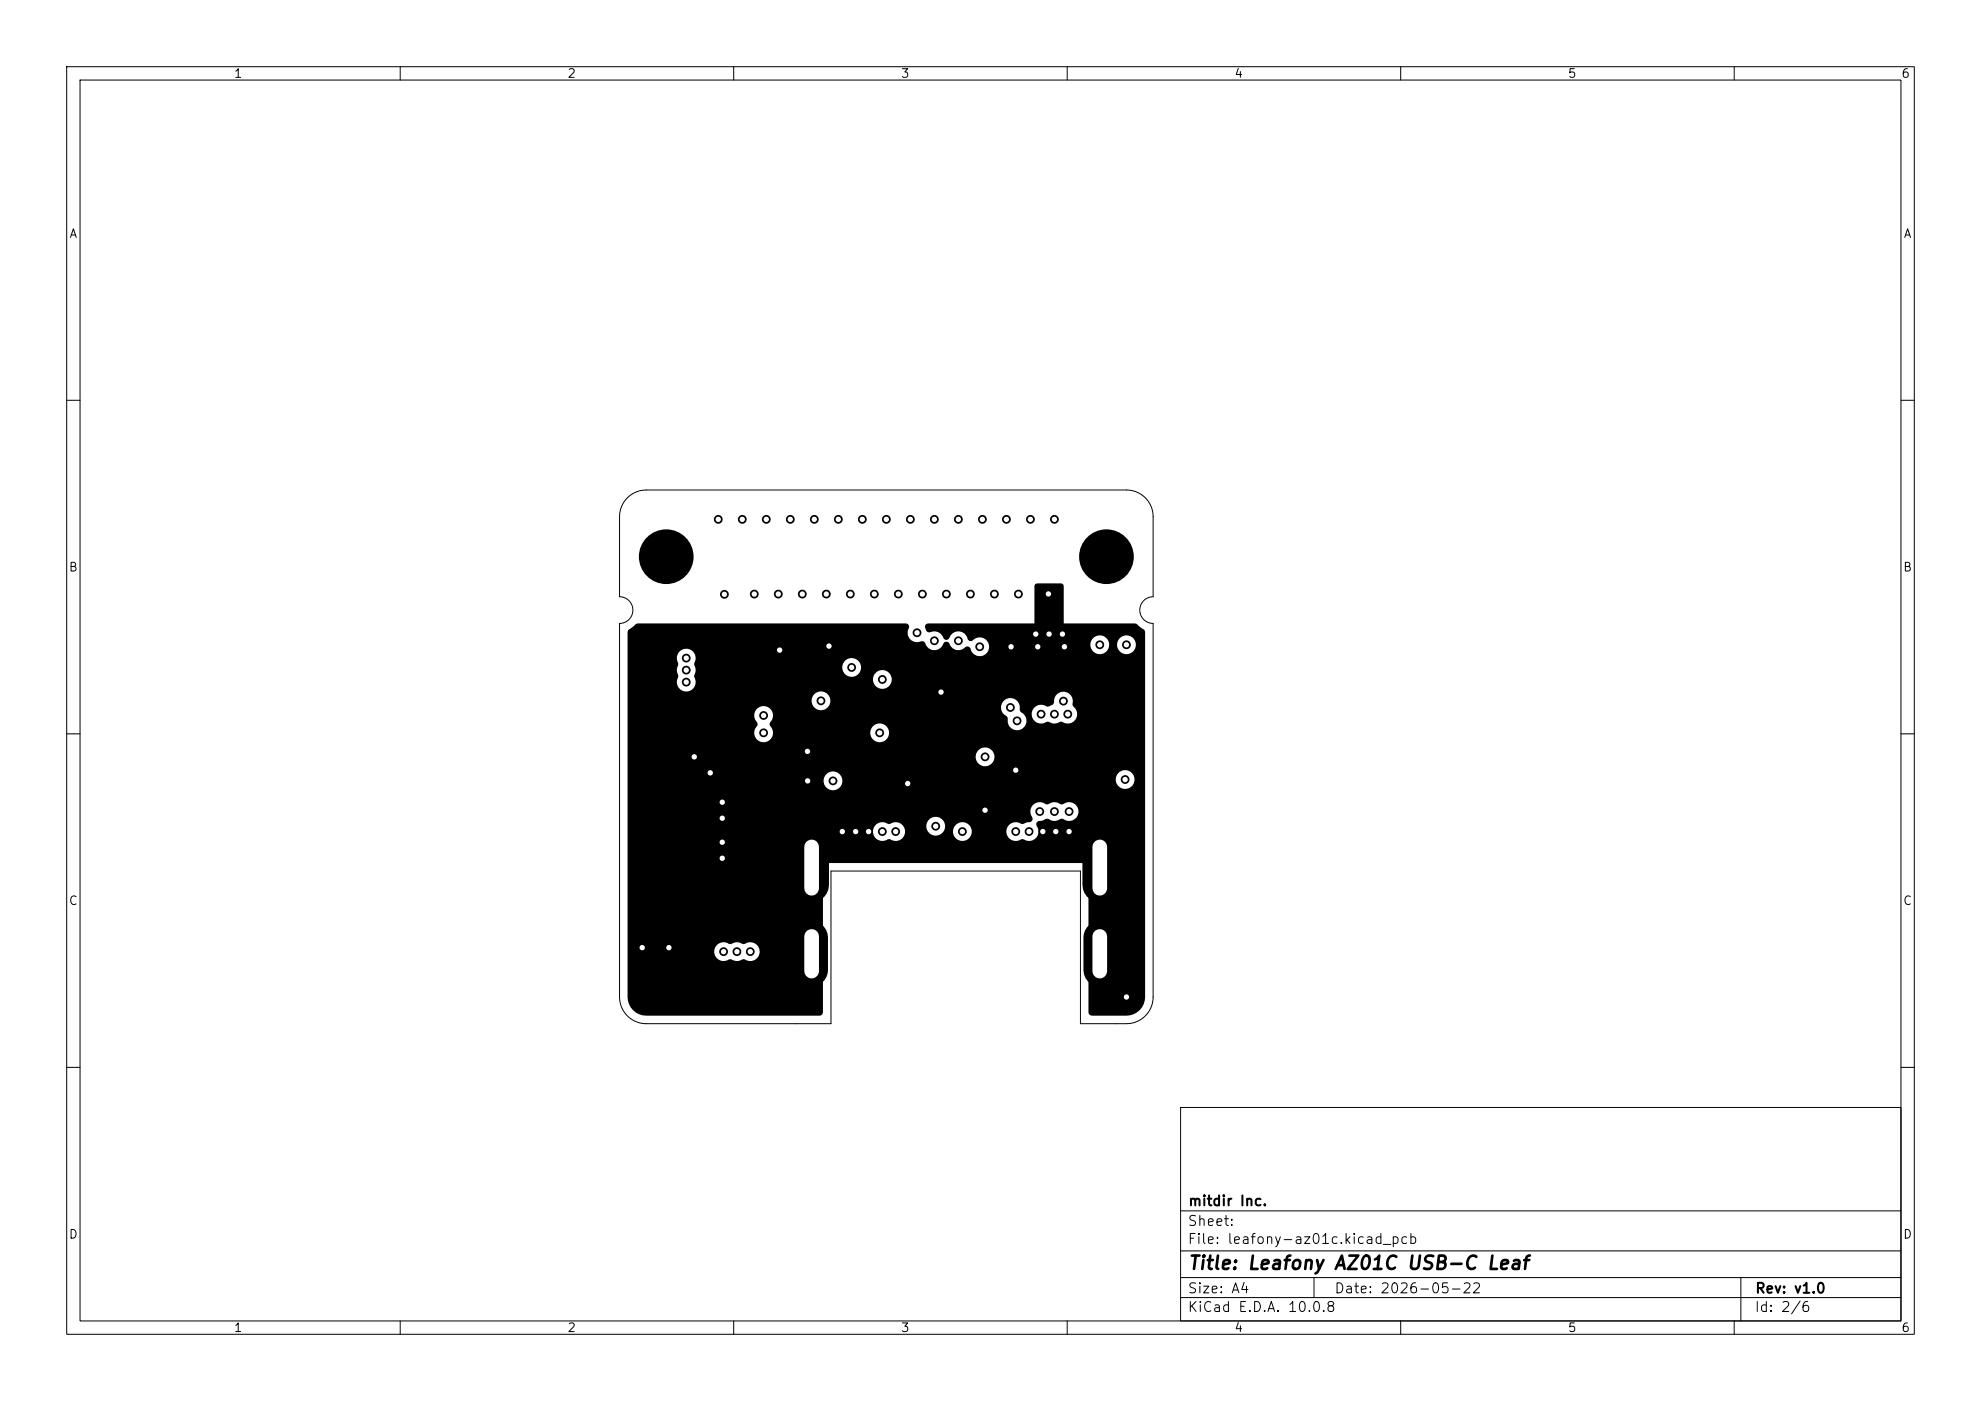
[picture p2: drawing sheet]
<svg xmlns="http://www.w3.org/2000/svg" width="297mm" height="210mm" viewBox="0 0 297 210" stroke-linecap="round" stroke-linejoin="round" font-family="sans-serif">
<defs><g id="words">
<text font-size="2" x="178" y="190.8">Title: Leafony AZ01C USB-C Leaf</text>
<g font-size="1.5">
<text x="178" y="184.1">Sheet:</text>
<text x="178" y="181.1">mitdir Inc.</text>
<text x="178" y="186.8">File: leafony-az01c.kicad_pcb</text>
<text x="178" y="197">KiCad E.D.A. 10.0.8</text>
<text x="178" y="194.2">Size: A4</text>
<text x="200" y="194.2">Date: 2026-05-22</text>
<text x="263" y="197">Id: 2/6</text>
<text x="263" y="194.2">Rev: v1.0</text>
</g>
<g font-size="1.3">
<text x="35" y="12">1</text>
<text x="85" y="12">2</text>
<text x="135" y="12">3</text>
<text x="185" y="12">4</text>
<text x="235" y="12">5</text>
<text x="285" y="12">6</text>
<text x="10.3" y="36">A</text>
<text x="285.3" y="36">A</text>
<text x="10.2" y="86">B</text>
<text x="285.2" y="86">B</text>
<text x="10.2" y="136">C</text>
<text x="285.2" y="136">C</text>
<text x="10.2" y="186">D</text>
<text x="285.2" y="186">D</text>
<text x="35" y="200">1</text>
<text x="85" y="200">2</text>
<text x="135" y="200">3</text>
<text x="185" y="200">4</text>
<text x="235" y="200">5</text>
<text x="285" y="200">6</text>
</g>
</g></defs>
<g fill="none" stroke="#000" stroke-width=".15">
<path d="M10 10h277v190h-277zM12 12h273v186h-273zM60 10v2M110 10v2M160 10v2M210 10v2M260 10v2M10 60h2M94.1 74.6a4 4 0 0 1 2.8-1.1h72a4 4 0 0 1 4 4v12a2 2 0 0 0-2 2 2 2 0 0 0 2 2v56a4 4 0 0 1-4 4h-6.9v-22.9h-37.4v22.9h-27.7a4 4 0 0 1-4-4v-56a2 2 0 0 0 2-2 2 2 0 0 0-2-2v-12a4 4 0 0 1 1.2-2.9zM285 60h2M10 110h2M285 110h2"/>
<path d="M10 160h2M177 166h108v32h-108zM285 160h2M60 198v2M110 198v2M160 198v2M177 194.5h108M177 191.5h108M177 187.5h108M177 181.5h108M197 191.5v3M210 198v2"/>
<path d="M260 198v2M261 191.5v6.5"/>
</g>
<path d="M155.5 87.9h3.6v6h-3.6z" fill="#000" stroke="#000" stroke-width=".8"/>
<path d="M121.7 127.5v5.2M164.9 127.5v5.2" fill="none" stroke="#000" stroke-width="5.2"/>
<path d="M121.7 140.5v4.9M164.9 140.5v4.9" fill="none" stroke="#000" stroke-width="4.9"/>
<g fill="#000">
<path d="M94.2 94.5l1-.9 .4-.1h40.2a.51 .51 0 0 1 .5 .3 .51 .51 0 0 1-.1 .5 1.41 1.41 0 0 0 .3 1.6 1.41 1.41 0 0 0 1.6 .2 .54 .54 0 0 1 .7 .5 1.47 1.47 0 0 0 1.5 .9 1.47 1.47 0 0 0 1.3-1.2 .5 .5 0 0 1 .8 .3 1.4 1.4 0 0 0 2.3 .4 .54 .54 0 0 1 .6 0 .54 .54 0 0 1 .3 .5 1.41 1.41 0 0 0 1.8 .8 1.41 1.41 0 0 0 .8-1.8h15.3v.3a1.41 1.41 0 0 0 1.6 1.3 1.41 1.41 0 0 0 1.2-1.6h1.2v.3a1.41 1.41 0 0 0 2.1 1 1.41 1.41 0 0 0 0-2.3 1.41 1.41 0 0 0-2.1 1h-1.2l-.1-.4a1.41 1.41 0 0 0-1.5-.9 1.41 1.41 0 0 0-1.2 1.3l-15.3-.1a1.4 1.4 0 0 0-2.3-.4 .63 .63 0 0 1-.7 0 .63 .63 0 0 1-.3-.6 1.46 1.46 0 0 0-1.5-.7 1.46 1.46 0 0 0-1.2 1.1 .58 .58 0 0 1-.9-.4 1.52 1.52 0 0 0-2-.6 .88 .88 0 0 1-.5-1.1l.4-.2h31h.2l.3 .3a1.7 1.7 0 0 1 1 .9v54.7a2.81 2.81 0 0 1-2.8 2.8h-5.2h-.3l-.2-.2v-21.6l-.1-.3a1.21 1.21 0 0 0-1-.7h-37.7l-.3 .1a1.21 1.21 0 0 0-.7 .9v21.4l-.1 .2-.2 .2h-26.2a2.8 2.8 0 0 1-2.8-2.8v-6.9h13a1.4 1.4 0 0 0 .6 1.3 1.4 1.4 0 0 0 1.5 0h.5a1.69 1.69 0 0 0 1.8 0 1.45 1.45 0 0 0 2-.2 1.45 1.45 0 0 0-.2-2.1 1.7 1.7 0 0 0-1.8 0l-.5-.2a1.79 1.79 0 0 0-1.5 .2 1.5 1.5 0 0 0-2.4 1h-13v-18h36.8v.3a1.4 1.4 0 0 0 2.1 1h.5a1.4 1.4 0 0 0 1.9-.3 1.4 1.4 0 0 0-.1-1.8h3.6v.3a1.41 1.41 0 0 0 1.2 1.2 1.41 1.41 0 0 0 1.4-.7h1.4v.3a1.41 1.41 0 0 0 1.6 1.3 1.41 1.41 0 0 0 1.2-1.6h5.2v.3a1.4 1.4 0 0 0 2.1 1h.5a1.41 1.41 0 0 0 1.8-.2 1.41 1.41 0 0 0 .1-1.8 .53 .53 0 0 1 .1-.6 .53 .53 0 0 1 .6-.1l.4-.2a.72 .72 0 0 1 1 .1l.8 .1 .9-.4 .2 .1a1.41 1.41 0 0 0 1.9-.2 1.41 1.41 0 0 0 0-1.9 1.41 1.41 0 0 0-1.9-.2l-.2 .1-.8-.3a1.34 1.34 0 0 0-1.2 .2h-.5a1.41 1.41 0 0 0-1.8 .2 1.41 1.41 0 0 0-.1 1.8 .53 .53 0 0 1-.1 .6 .53 .53 0 0 1-.6 .1l-.8 .3h-.3a1.4 1.4 0 0 0-2.1 1h-5.2l-.1-.4a1.41 1.41 0 0 0-1.5-.9 1.41 1.41 0 0 0-1.2 1.3h-1.4l.1-.1a1.41 1.41 0 0 0-.9-1.9 1.41 1.41 0 0 0-1.8 1.2h-3.6l-.5-.4a1.79 1.79 0 0 0-1.5 .2 1.48 1.48 0 0 0-2.4 1h-36.8v-7.6h29.4v.3a1.41 1.41 0 0 0 1.7 1.2 1.41 1.41 0 0 0 1-1.7h41.1v.3a1.41 1.41 0 0 0 2.1 1 1.41 1.41 0 0 0 0-2.3 1.41 1.41 0 0 0-2.1 1h-41.1v-.2a1.41 1.41 0 0 0-1.5-.9 1.41 1.41 0 0 0-1.2 1.3h-29.4v-3.6h52.2v.3a1.41 1.41 0 0 0 2.1 1 1.41 1.41 0 0 0 0-2.3 1.41 1.41 0 0 0-2.1 1h-52.2v-6.2h19l.1 .7 .2 .4a.52 .52 0 0 1 0 .8 1.41 1.41 0 0 0 .7 2.2 1.41 1.41 0 0 0 1.8-1.5h14.6v.3a1.41 1.41 0 0 0 2.1 1 1.41 1.41 0 0 0 0-2.3 1.41 1.41 0 0 0-2.1 1h-14.6l-.4-.8a.52 .52 0 0 1 .1-.8 1.41 1.41 0 0 0-.6-2.2 1.41 1.41 0 0 0-1.9 1.2h-19v-2.2h27.6v.3a1.41 1.41 0 0 0 1 1.2 1.41 1.41 0 0 0 1.5-.5h25.9l.1 .7 .4 .6a.9 .9 0 0 1 .5 1 1.41 1.41 0 0 0 2.1 1 1.41 1.41 0 0 0 0-2.3h1.5v.3a1.4 1.4 0 0 0 2.1 1h.5a1.34 1.34 0 0 0 1.5 0h.5a1.41 1.41 0 0 0 2-.4 1.41 1.41 0 0 0-.4-1.9l-.1-.5a1.41 1.41 0 0 0-1.3-1.7 1.41 1.41 0 0 0-1.5 1.5 1.01 1.01 0 0 1-1.2 .7 1.4 1.4 0 0 0-2.1 1h-1.5l-.3-.3v-.3a1.41 1.41 0 0 0-1.2-1.6 1.41 1.41 0 0 0-1.6 1.2h-25.9l.2-.3a1.41 1.41 0 0 0-.9-1.9 1.41 1.41 0 0 0-1.8 1.2h-27.6v-6.4h7.4l.1 .7a.56 .56 0 0 1 0 .7l-.1 .4 .1 .7a.56 .56 0 0 1 0 .7 1.41 1.41 0 0 0 1.3 2 1.41 1.41 0 0 0 1.3-2h26.7v.3a1.41 1.41 0 0 0 2.1 1 1.41 1.41 0 0 0 0-2.3 1.41 1.41 0 0 0-2.1 1h-26.7l-.1-.4v-.2a1.33 1.33 0 0 0 .1-1.2h22.1v.3a1.41 1.41 0 0 0 2.1 1 1.41 1.41 0 0 0 0-2.3 1.41 1.41 0 0 0-2.1 1h-22.1l-.1-.4a1.43 1.43 0 0 0-.7-2.1 1.43 1.43 0 0 0-1.9 1.1h-7.4z"/>
<circle cx="107.7" cy="77.8" r=".66"/>
<circle cx="111.3" cy="77.8" r=".66"/>
<circle cx="114.9" cy="77.8" r=".66"/>
<circle cx="118.5" cy="77.8" r=".66"/>
<circle cx="122.1" cy="77.8" r=".66"/>
<circle cx="125.7" cy="77.8" r=".66"/>
<circle cx="129.3" cy="77.8" r=".66"/>
<circle cx="132.9" cy="77.8" r=".66"/>
<circle cx="136.5" cy="77.8" r=".66"/>
<circle cx="140.1" cy="77.8" r=".66"/>
<circle cx="143.7" cy="77.8" r=".66"/>
<circle cx="147.3" cy="77.8" r=".66"/>
<circle cx="150.9" cy="77.8" r=".66"/>
<circle cx="154.5" cy="77.8" r=".66"/>
<circle cx="158.1" cy="77.8" r=".66"/>
<circle cx="102.9" cy="98.7" r=".66"/>
<circle cx="108.6" cy="89.1" r=".66"/>
<circle cx="113.1" cy="89.1" r=".66"/>
<circle cx="116.7" cy="89" r=".66"/>
<circle cx="116.9" cy="97.4" r=".66"/>
<circle cx="120.3" cy="89.1" r=".66"/>
<circle cx="123.9" cy="89.1" r=".66"/>
<circle cx="124.3" cy="96.8" r=".66"/>
<circle cx="127.5" cy="89.1" r=".66"/>
<circle cx="131.1" cy="89" r=".66"/>
<circle cx="134.7" cy="89.1" r=".66"/>
<circle cx="137.5" cy="94.8" r=".66"/>
<circle cx="138.3" cy="89.1" r=".66"/>
<circle cx="140.1" cy="96" r=".66"/>
<circle cx="141.9" cy="89.1" r=".66"/>
<circle cx="143.7" cy="96.1" r=".66"/>
<circle cx="145.5" cy="89.1" r=".66"/>
<circle cx="146.9" cy="96.9" r=".66"/>
<circle cx="149.1" cy="89.1" r=".66"/>
<circle cx="151.6" cy="96.9" r=".66"/>
<circle cx="152.7" cy="89.1" r=".66"/>
<circle cx="155.3" cy="95.1" r=".66"/>
<circle cx="155.6" cy="96.9" r=".66"/>
<circle cx="157.2" cy="89" r=".66"/>
<circle cx="157.3" cy="95.1" r=".66"/>
<circle cx="159.3" cy="95" r=".66"/>
<circle cx="159.6" cy="96.9" r=".66"/>
<circle cx="164.9" cy="96.7" r=".66"/>
<circle cx="168.9" cy="96.7" r=".66"/>
<circle cx="102.9" cy="102.2" r=".66"/>
<circle cx="102.9" cy="100.4" r=".66"/>
<circle cx="104.1" cy="113.5" r=".66"/>
<circle cx="106.5" cy="115.8" r=".66"/>
<circle cx="114.5" cy="107.2" r=".66"/>
<circle cx="114.5" cy="109.8" r=".66"/>
<circle cx="121.1" cy="112.6" r=".66"/>
<circle cx="121.1" cy="117.1" r=".66"/>
<circle cx="123.1" cy="105" r=".66"/>
<circle cx="124.9" cy="117.1" r=".66"/>
<circle cx="127.7" cy="100.1" r=".66"/>
<circle cx="131.9" cy="109.8" r=".66"/>
<circle cx="132.3" cy="101.8" r=".66"/>
<circle cx="136.1" cy="117.4" r=".66"/>
<circle cx="141.1" cy="103.7" r=".66"/>
<circle cx="147.7" cy="113.5" r=".66"/>
<circle cx="151.5" cy="106.1" r=".66"/>
<circle cx="152.3" cy="115.5" r=".66"/>
<circle cx="152.5" cy="108.1" r=".66"/>
<circle cx="156.1" cy="107.1" r=".66"/>
<circle cx="158.1" cy="107.1" r=".66"/>
<circle cx="159.4" cy="105.1" r=".66"/>
<circle cx="160.1" cy="107.1" r=".66"/>
<circle cx="168.7" cy="116.8" r=".66"/>
<circle cx="108.3" cy="122.6" r=".66"/>
<circle cx="108.3" cy="128.6" r=".66"/>
<circle cx="108.3" cy="120.2" r=".66"/>
<circle cx="108.3" cy="126.2" r=".66"/>
<circle cx="126.3" cy="124.6" r=".66"/>
<circle cx="128.3" cy="124.6" r=".66"/>
<circle cx="130.2" cy="124.6" r=".66"/>
<circle cx="132.3" cy="124.6" r=".66"/>
<circle cx="134.3" cy="124.6" r=".66"/>
<circle cx="140.3" cy="123.8" r=".66"/>
<circle cx="144.3" cy="124.6" r=".66"/>
<circle cx="147.7" cy="121.5" r=".66"/>
<circle cx="152.3" cy="124.6" r=".66"/>
<circle cx="154.3" cy="124.6" r=".66"/>
<circle cx="155.9" cy="121.6" r=".66"/>
<circle cx="156.3" cy="124.6" r=".66"/>
<circle cx="158.1" cy="121.6" r=".66"/>
<circle cx="158.3" cy="124.6" r=".66"/>
<circle cx="160.3" cy="124.6" r=".66"/>
<circle cx="160.3" cy="121.6" r=".66"/>
<circle cx="96.3" cy="142" r=".66"/>
<circle cx="100.3" cy="142" r=".66"/>
<circle cx="108.5" cy="142.6" r=".66"/>
<circle cx="110.5" cy="142.6" r=".66"/>
<circle cx="112.5" cy="142.6" r=".66"/>
<circle cx="168.9" cy="149.4" r=".66"/>
</g>
<g fill="#fff">
<circle cx="116.9" cy="97.5" r=".4"/>
<circle cx="158.3" cy="124.7" r=".4"/>
<circle cx="168.9" cy="149.5" r=".4"/>
<circle cx="108.3" cy="122.7" r=".4"/>
<circle cx="155.3" cy="95.1" r=".4"/>
<circle cx="100.3" cy="142.1" r=".4"/>
<circle cx="108.3" cy="120.3" r=".4"/>
<circle cx="136.1" cy="117.5" r=".4"/>
<circle cx="121.1" cy="112.6" r=".4"/>
<circle cx="108.3" cy="128.7" r=".4"/>
<circle cx="141.1" cy="103.8" r=".4"/>
<circle cx="130.2" cy="124.7" r=".4"/>
<circle cx="147.7" cy="121.5" r=".4"/>
<circle cx="104.1" cy="113.5" r=".4"/>
<circle cx="160.3" cy="124.7" r=".4"/>
<circle cx="159.3" cy="95.1" r=".4"/>
<circle cx="96.3" cy="142.1" r=".4"/>
<circle cx="126.3" cy="124.7" r=".4"/>
<circle cx="157.2" cy="89" r=".4"/>
<circle cx="157.3" cy="95.1" r=".4"/>
<circle cx="128.3" cy="124.7" r=".4"/>
<circle cx="156.3" cy="124.7" r=".4"/>
<circle cx="106.5" cy="115.9" r=".4"/>
<circle cx="152.3" cy="115.5" r=".4"/>
<circle cx="159.6" cy="97" r=".4"/>
<circle cx="155.6" cy="97" r=".4"/>
<circle cx="108.3" cy="126.3" r=".4"/>
<circle cx="121.1" cy="117.1" r=".4"/>
<circle cx="124.3" cy="96.9" r=".4"/>
<circle cx="151.6" cy="97" r=".4"/>
<circle cx="124.9" cy="117.1" r=".4"/>
<circle cx="102.9" cy="100.5" r=".4"/>
<circle cx="108.6" cy="89.1" r=".4"/>
<circle cx="102.9" cy="98.7" r=".4"/>
<circle cx="102.9" cy="102.3" r=".4"/>
<circle cx="168.7" cy="116.9" r=".4"/>
<circle cx="113.1" cy="89.1" r=".4"/>
<circle cx="158.1" cy="107.1" r=".4"/>
<circle cx="110.5" cy="142.7" r=".4"/>
<circle cx="147.7" cy="113.5" r=".4"/>
<circle cx="112.5" cy="142.7" r=".4"/>
<circle cx="156.1" cy="107.1" r=".4"/>
<circle cx="160.1" cy="107.1" r=".4"/>
<circle cx="164.9" cy="96.7" r=".4"/>
<circle cx="108.5" cy="142.7" r=".4"/>
<circle cx="140.3" cy="123.9" r=".4"/>
<circle cx="144.3" cy="124.7" r=".4"/>
<circle cx="151.5" cy="106.1" r=".4"/>
<circle cx="132.3" cy="101.9" r=".4"/>
<circle cx="131.9" cy="109.9" r=".4"/>
<circle cx="123.1" cy="105.1" r=".4"/>
<circle cx="127.7" cy="100.1" r=".4"/>
<circle cx="140.1" cy="77.9" r=".4"/>
<circle cx="143.7" cy="96.1" r=".4"/>
<circle cx="114.5" cy="107.3" r=".4"/>
<circle cx="136.5" cy="77.9" r=".4"/>
<circle cx="140.1" cy="96.1" r=".4"/>
<circle cx="114.5" cy="109.9" r=".4"/>
<circle cx="137.5" cy="94.9" r=".4"/>
<circle cx="152.3" cy="124.7" r=".4"/>
<circle cx="158.1" cy="121.7" r=".4"/>
<circle cx="132.3" cy="124.7" r=".4"/>
<circle cx="134.3" cy="124.7" r=".4"/>
<circle cx="160.3" cy="121.7" r=".4"/>
<circle cx="155.9" cy="121.7" r=".4"/>
<circle cx="154.3" cy="124.7" r=".4"/>
<circle cx="159.4" cy="105.1" r=".4"/>
<circle cx="152.5" cy="108.1" r=".4"/>
<circle cx="168.9" cy="96.7" r=".4"/>
<circle cx="146.9" cy="97" r=".4"/>
<circle cx="107.7" cy="77.9" r=".4"/>
<circle cx="111.3" cy="77.9" r=".4"/>
<circle cx="116.7" cy="89.1" r=".4"/>
<circle cx="114.9" cy="77.9" r=".4"/>
<circle cx="120.3" cy="89.1" r=".4"/>
<circle cx="118.5" cy="77.9" r=".4"/>
<circle cx="123.9" cy="89.1" r=".4"/>
<circle cx="122.1" cy="77.9" r=".4"/>
<circle cx="127.5" cy="89.1" r=".4"/>
<circle cx="125.7" cy="77.9" r=".4"/>
<circle cx="131.1" cy="89.1" r=".4"/>
<circle cx="129.3" cy="77.9" r=".4"/>
<circle cx="134.7" cy="89.1" r=".4"/>
<circle cx="132.9" cy="77.9" r=".4"/>
<circle cx="138.3" cy="89.1" r=".4"/>
<circle cx="141.9" cy="89.1" r=".4"/>
<circle cx="145.5" cy="89.1" r=".4"/>
<circle cx="143.7" cy="77.9" r=".4"/>
<circle cx="149.1" cy="89.1" r=".4"/>
<circle cx="147.3" cy="77.9" r=".4"/>
<circle cx="152.7" cy="89.1" r=".4"/>
<circle cx="150.9" cy="77.9" r=".4"/>
<circle cx="154.5" cy="77.9" r=".4"/>
<circle cx="158.1" cy="77.9" r=".4"/>
</g>
<path d="M121.7 127v6.2M164.9 127v6.2M121.7 140.4v5.2M164.9 140.4v5.2" fill="none" stroke="#fff" stroke-width="2.2"/>
<g fill="#000">
<circle cx="99.9" cy="83.5" r="4.1"/>
<circle cx="165.9" cy="83.5" r="4.1"/>
</g>
<use href="#words"/>
</svg>
